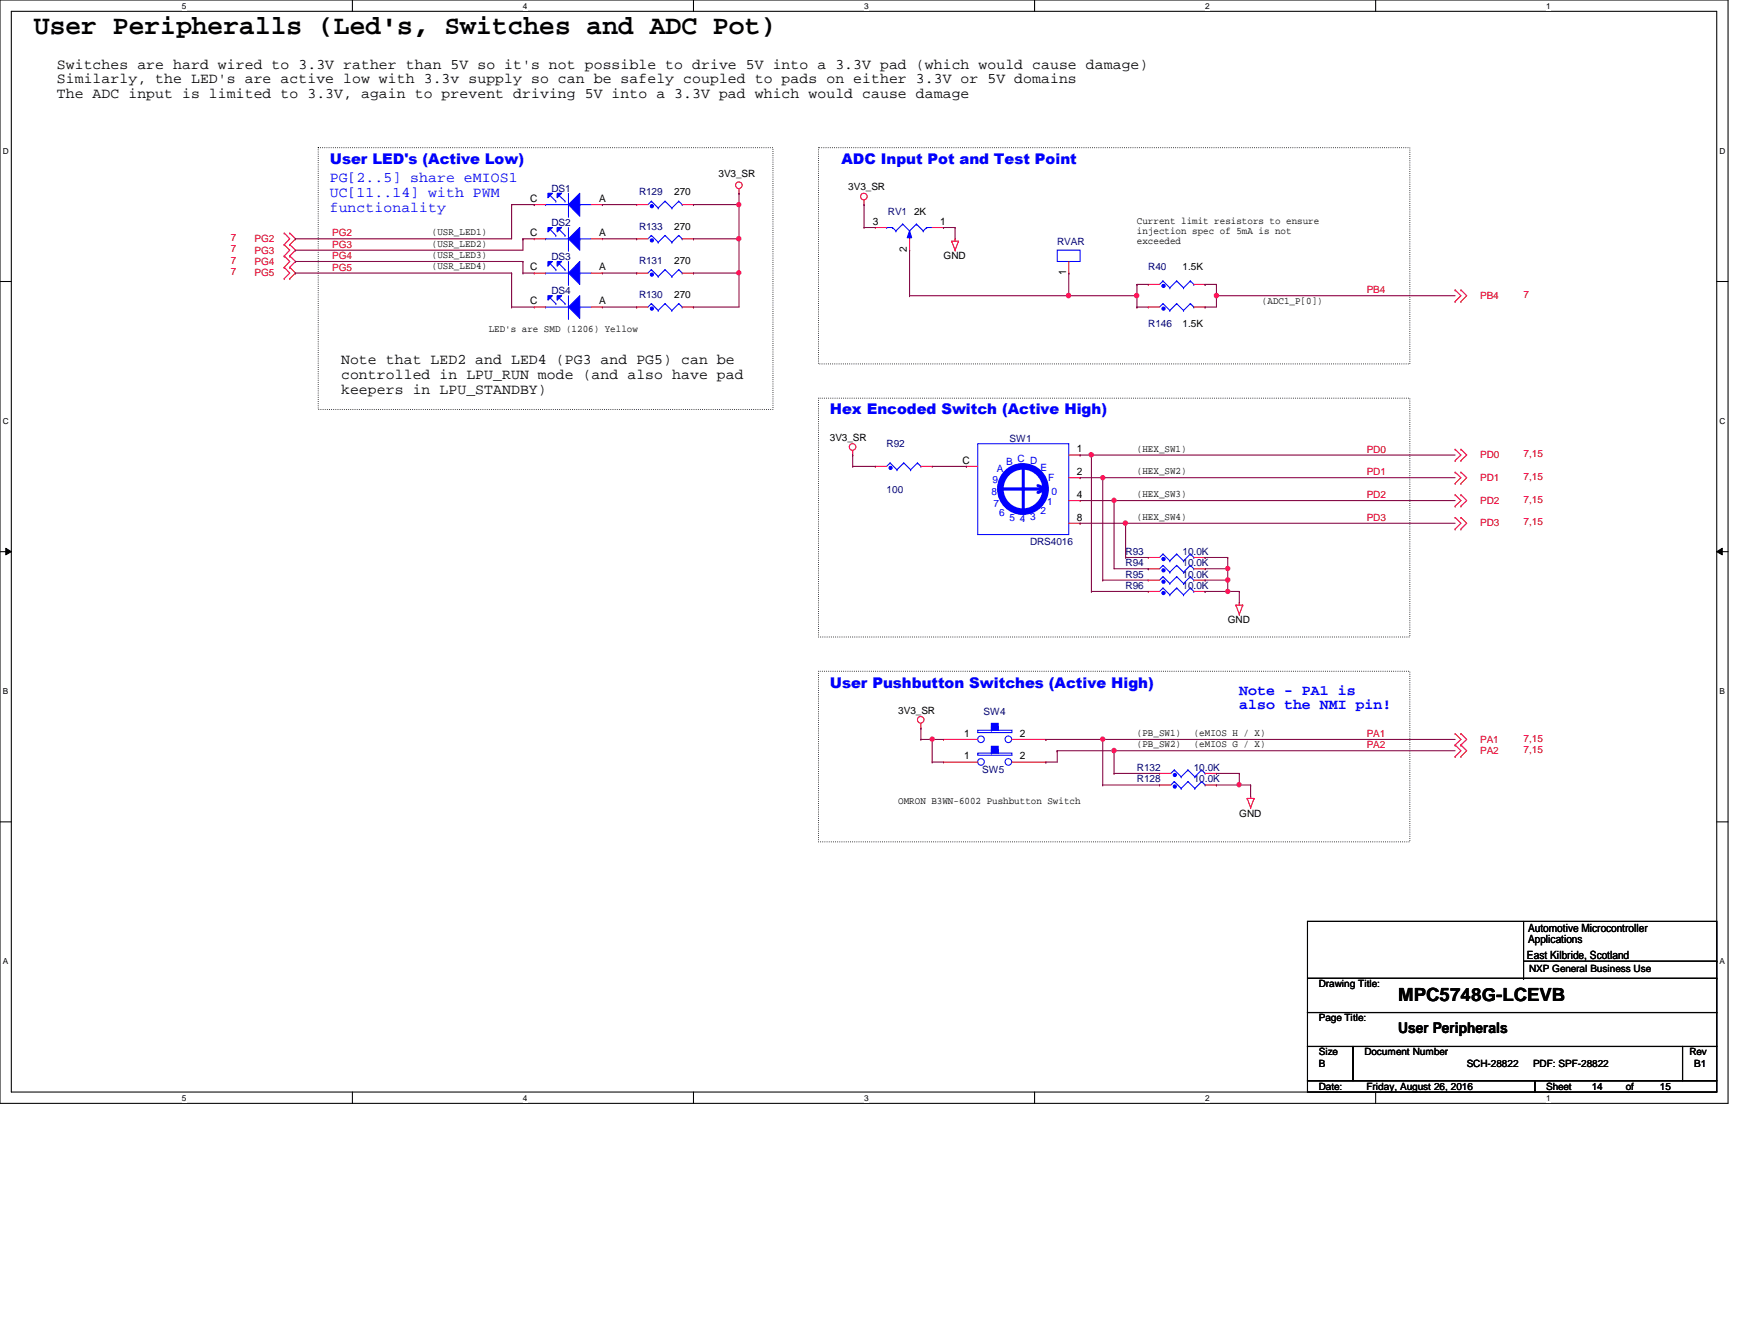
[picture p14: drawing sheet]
<svg xmlns="http://www.w3.org/2000/svg" width="279mm" height="216mm" viewBox="0 0 279 216" stroke-linecap="round" stroke-linejoin="round" font-family="sans-serif">
<defs><g id="words">
<text font-size="4.4" x="5.5" y="5.5">User Peripheralls (Led's, Switches and ADC Pot)</text>
<text font-size="2.9" x="224.9" y="160.9">MPC5748G-LCEVB</text>
<g font-size="2.4">
<text x="9.1" y="11">Switches are hard wired to 3.3V rather than 5V so it's not possible to drive 5V into a 3.3V pad (which would cause damage)</text>
<text x="9.1" y="13.4">Similarly, the LED's are active low with 3.3v supply so can be safely coupled to pads on either 3.3V or 5V domains</text>
<text x="9.1" y="15.8">The ADC input is limited to 3.3V, again to prevent driving 5V into a 3.3V pad which would cause damage</text>
<text x="54.9" y="58.6">Note that LED2 and LED4 (PG3 and PG5) can be</text>
<text x="54.9" y="61">controlled in LPU_RUN mode (and also have pad</text>
<text x="54.9" y="63.3">keepers in LPU_STANDBY)</text>
<text x="224.9" y="166.1">User Peripherals</text>
</g>
<g font-size="2.4" fill="#00f">
<text x="53" y="29.3">PG[2..5] share eMIOS1</text>
<text x="53" y="26.4">User LED's (Active Low)</text>
<text x="135.3" y="26.4">ADC Input Pot and Test Point</text>
<text x="53" y="31.7">UC[11..14] with PWM</text>
<text x="53" y="34.1">functionality</text>
<text x="133.5" y="66.6">Hex Encoded Switch (Active High)</text>
<text x="133.5" y="110.5">User Pushbutton Switches (Active High)</text>
<text x="199.3" y="111.7">Note - PA1 is</text>
<text x="199.3" y="114">also the NMI pin!</text>
</g>
<g font-size="1.8">
<text x="245.8" y="149.8">Automotive Microcontroller</text>
<text x="245.6" y="154.2">East Kilbride, Scotland</text>
<text x="245.8" y="151.6">Applications</text>
</g>
<g font-size="1.7">
<text x="85.3" y="32.5">C</text>
<text x="96.4" y="32.5">A</text>
<text x="85.3" y="38">C</text>
<text x="96.4" y="38">A</text>
<text x="140.4" y="36.2">3</text>
<text x="145.9" y="40.6" transform="rotate(-90 145.9 40.6)">2</text>
<text x="151.2" y="36.2">1</text>
<text x="85.3" y="43.5">C</text>
<text x="96.4" y="43.5">A</text>
<text x="171.5" y="44.2" transform="rotate(-90 171.5 44.2)">1</text>
<text x="85.3" y="48.9">C</text>
<text x="96.4" y="48.9">A</text>
<text x="154.8" y="74.5">C</text>
<text x="173.2" y="72.7">1</text>
<text x="173.2" y="76.4">2</text>
<text x="173.2" y="83.7">8</text>
<text x="173.2" y="80.1">4</text>
<text x="155.1" y="118.4">1</text>
<text x="164" y="118.4">2</text>
<text x="155.1" y="122.1">1</text>
<text x="164" y="122.1">2</text>
</g>
<g font-size="1.6">
<text x="115.6" y="28.5">3V3_SR</text>
<text x="108.5" y="31.4">270</text>
<text x="136.4" y="30.5">3V3_SR</text>
<text x="147" y="34.5">2K</text>
<text x="69.5" y="37.8">(USR_LED1)</text>
<text x="69.5" y="39.7">(USR_LED2)</text>
<text x="69.5" y="41.5">(USR_LED3)</text>
<text x="108.5" y="36.9">270</text>
<text x="151.8" y="41.7">GND</text>
<text x="182.9" y="36">Current limit resistors to ensure</text>
<text x="182.9" y="37.6">injection spec of 5mA is not</text>
<text x="182.9" y="39.2">exceeded</text>
<text x="69.5" y="43.3">(USR_LED4)</text>
<text x="108.5" y="42.4">270</text>
<text x="108.5" y="47.9">270</text>
<text x="190.2" y="43.5">1.5K</text>
<text x="78.6" y="53.4">LED's are SMD (1206) Yellow</text>
<text x="190.2" y="52.6">1.5K</text>
<text x="203" y="48.8">(ADC1_P[0])</text>
<text x="133.5" y="70.9">3V3_SR</text>
<text x="182.9" y="72.6">(HEX_SW1)</text>
<text x="182.9" y="76.2">(HEX_SW2)</text>
<text x="182.9" y="79.9">(HEX_SW3)</text>
<text x="182.9" y="83.6">(HEX_SW4)</text>
<text x="197.5" y="100.2">GND</text>
<text x="144.5" y="114.8">3V3_SR</text>
<text x="182.9" y="118.3">(PB_SW1)</text>
<text x="192" y="118.3">(eMIOS H / X)</text>
<text x="182.9" y="120.1">(PB_SW2)</text>
<text x="192" y="120.1">(eMIOS G / X)</text>
<text x="144.5" y="129.3">OMRON B3WN-6002 Pushbutton Switch</text>
<text x="199.3" y="131.3">GND</text>
<text x="212.1" y="158.7">Drawing Title:</text>
<text x="246" y="156.3">NXP General Business Use</text>
<text x="212.1" y="164.2">Page Title:</text>
<text x="212.1" y="169.7">Size</text>
<text x="212.1" y="171.5">B</text>
<text x="219.5" y="169.7">Document Number</text>
<text x="235.9" y="171.5">SCH-28822</text>
<text x="246.6" y="171.5">PDF: SPF-28822</text>
<text x="271.7" y="169.7">Rev</text>
<text x="272.5" y="171.5">B1</text>
<text x="212.1" y="175.2">Date:</text>
<text x="219.8" y="175.2">Friday, August 26, 2016</text>
<text x="248.7" y="175.2">Sheet</text>
<text x="256" y="175.2">14</text>
<text x="261.5" y="175.2">of</text>
<text x="267" y="175.2">15</text>
</g>
<g font-size="1.6" fill="#000080">
<text x="88.7" y="30.9">DS1</text>
<text x="102.8" y="31.4">R129</text>
<text x="142.8" y="34.5">RV1</text>
<text x="88.7" y="41.9">DS3</text>
<text x="88.7" y="36.4">DS2</text>
<text x="102.8" y="36.9">R133</text>
<text x="170.1" y="39.5">RVAR</text>
<text x="88.7" y="47.3">DS4</text>
<text x="102.8" y="42.4">R131</text>
<text x="102.8" y="47.9">R130</text>
<text x="184.7" y="43.5">R40</text>
<text x="184.7" y="52.6">R146</text>
<text x="142.6" y="71.8">R92</text>
<text x="162.4" y="71.1">SW1</text>
<text x="142.6" y="79.3">100</text>
<text x="165.7" y="87.6">DRS4016</text>
<text x="181.1" y="89.2">R93</text>
<text x="190.2" y="89.2">10.0K</text>
<text x="181.1" y="94.7">R96</text>
<text x="181.1" y="91.1">R94</text>
<text x="181.1" y="92.9">R95</text>
<text x="190.2" y="94.7">10.0K</text>
<text x="190.2" y="91.1">10.0K</text>
<text x="190.2" y="92.9">10.0K</text>
<text x="158.2" y="115">SW4</text>
<text x="158" y="124.3">SW5</text>
<text x="182.9" y="125.8">R128</text>
<text x="182.9" y="124">R132</text>
<text x="192" y="125.8">10.0K</text>
<text x="192" y="124">10.0K</text>
</g>
<g font-size="1.6" fill="#f00">
<text x="37.1" y="38.7">7</text>
<text x="37.1" y="40.6">7</text>
<text x="40.9" y="38.9">PG2</text>
<text x="40.9" y="40.8">PG3</text>
<text x="53.4" y="38">PG2</text>
<text x="53.4" y="39.8">PG3</text>
<text x="53.4" y="41.7">PG4</text>
<text x="37.1" y="42.4">7</text>
<text x="37.1" y="44.2">7</text>
<text x="40.9" y="42.6">PG4</text>
<text x="40.9" y="44.4">PG5</text>
<text x="53.4" y="43.5">PG5</text>
<text x="219.8" y="47.2">PB4</text>
<text x="245.1" y="47.9">7</text>
<text x="238.1" y="48">PB4</text>
<text x="219.8" y="76.4">PD1</text>
<text x="219.8" y="72.8">PD0</text>
<text x="238.1" y="77.3">PD1</text>
<text x="238.1" y="73.7">PD0</text>
<text x="245.1" y="77.1">7,15</text>
<text x="245.1" y="73.5">7,15</text>
<text x="219.8" y="80.1">PD2</text>
<text x="219.8" y="83.7">PD3</text>
<text x="238.1" y="81">PD2</text>
<text x="245.1" y="80.8">7,15</text>
<text x="238.1" y="84.6">PD3</text>
<text x="245.1" y="84.5">7,15</text>
<text x="219.8" y="118.5">PA1</text>
<text x="238.1" y="119.4">PA1</text>
<text x="245.1" y="119.2">7,15</text>
<text x="219.8" y="120.3">PA2</text>
<text x="238.1" y="121.2">PA2</text>
<text x="245.1" y="121">7,15</text>
</g>
<g font-size="1.6" fill="#00f">
<text x="159.6" y="77.7">9</text>
<text x="160.4" y="75.9">A</text>
<text x="161.8" y="74.8">B</text>
<text x="163.7" y="74.2">C D</text>
<text x="167.3" y="75.7">E</text>
<text x="168.6" y="77.3">F</text>
<text x="159.5" y="79.5">8</text>
<text x="159.8" y="81.5">7</text>
<text x="160.7" y="83">6</text>
<text x="162.4" y="83.7">5</text>
<text x="164" y="83.9">4</text>
<text x="165.7" y="83.5">3</text>
<text x="167.3" y="82.6">2</text>
<text x="168.4" y="81.2">1</text>
<text x="170.1" y="78.5" transform="rotate(180 170.1 78.5)">0</text>
</g>
<g font-size="1.3">
<text x="29.3" y="1.4">5</text>
<text x="84.1" y="1.4">4</text>
<text x="139" y="1.4">3</text>
<text x="193.8" y="1.4">2</text>
<text x="248.7" y="1.4">1</text>
<text x=".5" y="24.7">D</text>
<text x="276.6" y="24.7">D</text>
<text x=".5" y="68.2">C</text>
<text x="276.6" y="68.2">C</text>
<text x=".5" y="111.6">B</text>
<text x="276.6" y="111.6">B</text>
<text x=".5" y="155">A</text>
<text x="276.6" y="155">A</text>
<text x="29.3" y="177">5</text>
<text x="84.1" y="177">4</text>
<text x="139" y="177">3</text>
<text x="193.8" y="177">2</text>
<text x="248.7" y="177">1</text>
</g>
</g></defs>
<path d="M0 0h278v177.4h-278zM1.8 1.8h274.3v173.8h-274.3z" fill="none" stroke="#000" stroke-width=".17"/>
<g fill="#fff">
<path d="M29.3 .2h.7v1.5h-.7z"/>
<path d="M29.3 175.8h.7v1.4h-.7z"/>
</g>
<path d="M56.7 0v1.8M56.7 175.6v1.8" fill="none" stroke="#000" stroke-width=".17"/>
<g fill="#fff">
<path d="M84.1 .2h.7v1.5h-.7z"/>
<path d="M84.1 175.8h.7v1.4h-.7z"/>
</g>
<path d="M111.5 0v1.8M111.5 175.6v1.8" fill="none" stroke="#000" stroke-width=".17"/>
<g fill="#fff">
<path d="M139 .2h.7v1.5h-.7z"/>
<path d="M139 175.8h.7v1.4h-.7z"/>
</g>
<path d="M166.4 0v1.8M166.4 175.6v1.8" fill="none" stroke="#000" stroke-width=".17"/>
<g fill="#fff">
<path d="M193.8 .2h.8v1.5h-.8z"/>
<path d="M193.8 175.8h.8v1.4h-.8z"/>
</g>
<path d="M221.3 0v1.8M221.3 175.6v1.8" fill="none" stroke="#000" stroke-width=".17"/>
<g fill="#fff">
<path d="M248.7 .2h.7v1.5h-.7z"/>
<path d="M248.7 175.8h.7v1.4h-.7z"/>
<path d="M.5 23.5h.9v1.5h-.9z"/>
<path d="M276.6 23.5h.9v1.5h-.9z"/>
<path d="M.5 67h.9v1.5h-.9z"/>
<path d="M276.6 67h.9v1.5h-.9z"/>
</g>
<path d="M0 45.3h1.8M276.1 45.3h1.9" fill="none" stroke="#000" stroke-width=".17"/>
<g fill="#fff">
<path d="M.5 110.4h.8v1.5h-.8z"/>
<path d="M276.6 110.4h.9v1.5h-.9z"/>
</g>
<path d="M0 88.7h1.8M276.1 88.7h1.9" fill="none" stroke="#000" stroke-width=".17"/>
<path d="M.9 88.1l.9 .6-.9 .5zM276.1 88.7l.9-.6v1.1z" fill="#000"/>
<path d="M.9 88.1l.9 .6-.9 .5zM276.1 88.7l.9-.6v1.1z" fill="none" stroke="#000" stroke-width=".16"/>
<g fill="#fff">
<path d="M.5 153.8h.8v1.5h-.8z"/>
<path d="M276.6 153.8h.9v1.5h-.9z"/>
</g>
<g fill="none" stroke="#000" stroke-width=".17">
<path d="M0 132.1h1.8M276.1 132.1h1.9M210.3 148.1h65.8v14.7h-65.8zM210.3 157.3h65.8M245.1 157.3h.1M245.1 148.1v9.2M245.1 154.5h31M276.1 157.3h.1M276.1 154.5h.1M210.3 162.8h65.8v5.4h-65.8zM210.3 168.2h7.3v5.5h-7.3zM210.3 173.7h36.6v1.9h-36.6z"/>
<path d="M217.6 168.2h53v5.5h-53zM246.9 173.7h29.2v1.9h-29.2zM270.6 168.2h5.5v5.5h-5.5z"/>
</g>
<path d="M51.2 23.7h73.1v42.1h-73.1zM131.7 23.7h95.1v34.8h-95.1zM131.7 64h95.1v38.4h-95.1zM131.7 107.9h95.1v27.4h-95.1z" fill="none" stroke="#000" stroke-width=".17" stroke-dasharray="0 .3"/>
<g fill="none" stroke="#f00" stroke-width=".17">
<path d="M45.7 37.5h.1M45.7 39.3h.1M45.7 37.5l.9 .9-.9 .9M45.7 39.3l.9 .9-.9 .9M46.6 39.3h.1M46.6 37.5h.1M46.6 37.5l.9 .9-.9 .9M46.6 39.3l.9 .9-.9 .9M118.9 31.1h.1M118.9 30.4v.7M139 32.9h.1M139 32.2v.7"/>
<path d="M153.1 38.8h.1M153.1 38.8h1.1M153.1 38.8l.5 1.4M153.6 38.4h.1M153.6 38.4v.4M154.2 38.8h.1M154.2 38.8l-.6 1.4M45.7 41.1h.1M45.7 43h.1M45.7 44.8h.1M45.7 41.1l.9 .9-.9 1M45.7 43l.9 .9-.9 .9"/>
<path d="M46.6 41.1h.1M46.6 43h.1M46.6 44.8h.1M46.6 41.1l.9 .9-.9 1M46.6 43l.9 .9-.9 .9M153.6 40.2h.1M234.1 48.5h.1M234.1 46.6h.1M234.1 46.6l.9 .9-.9 1M235 46.6h.1M235 48.5h.1M235 46.6l.9 .9-.9 1"/>
<path d="M137.2 73.2h.1M137.2 72.4v.8M234.1 77.7h.1M234.1 75.9h.1M234.1 79.5h.1M234.1 74h.1M234.1 72.2h.1M234.1 75.9l.9 .9-.9 .9M234.1 79.5l.9 1-.9 .9M234.1 72.2l.9 1-.9 .8M235 75.9h.1M235 77.7h.1"/>
<path d="M235 79.5h.1M235 72.2h.1M235 74h.1M235 75.9l.9 .9-.9 .9M235 79.5l.9 1-.9 .9M235 72.2l.9 1-.9 .8M198.8 97.3h.1M198.8 97.3h1.1M198.8 97.3l.5 1.5M199.3 96.9h.1M199.3 98.8h.1M199.3 96.9v.4"/>
<path d="M199.9 97.3h.1M199.9 97.3l-.6 1.5M234.1 81.4h.1M234.1 85h.1M234.1 83.2h.1M234.1 83.2l.9 .9-.9 .9M235 81.4h.1M235 83.2h.1M235 85h.1M235 83.2l.9 .9-.9 .9M148.1 117.1h.1M148.1 116.3v.8"/>
<path d="M234.1 119.8h.1M234.1 117.9h.1M234.1 119.8l.9 .9-.9 .9M234.1 117.9l.9 1-.9 .9M235 119.8h.1M235 117.9h.1M235 119.8l.9 .9-.9 .9M235 117.9l.9 1-.9 .9M200.6 128.4h.1M200.6 128.4h1.1M200.6 128.4l.6 1.4M201.2 128h.1"/>
<path d="M201.2 129.8h.1M201.2 128v.4M201.7 128.4h.1M201.7 128.4l-.5 1.4M234.1 121.6h.1M235 121.6h.1"/>
<circle cx="118.8" cy="29.8" r=".54"/>
<circle cx="139" cy="31.6" r=".54"/>
<circle cx="137.1" cy="71.9" r=".54"/>
<circle cx="148.1" cy="115.7" r=".54"/>
</g>
<path d="M146.3 37.1l.3 1.1h-.7z" fill="#00f"/>
<g fill="none" stroke="#00f" stroke-width=".17">
<path d="M104.8 37.8h.1M104.8 37.8l-.6 .6M104.8 37.8l1.1 1.1M105.9 38.9h.1M107 37.8h.1M107 37.8l-1.1 1.1M107 37.8l1.1 1.1M108.1 38.9h.1M109.2 37.8h.1M109.2 37.8l-1.1 1.1M109.2 37.8l.5 .6M109.7 38.4h.1"/>
<path d="M142.6 36.6h.1M142.6 36.6h1M143.6 36.6h.1M143.6 36.6l.5 .5M144.1 37.1h.1M145.2 36h.1M145.2 36l1.1 1.1M145.2 36l-1.1 1.1M146.3 37.1l.3 1.1h-.7zM146.3 37.1h.1M146.3 38.4h.1M146.3 38v.4"/>
<path d="M147.4 36h.1M147.4 36l1.1 1.1M147.4 36l-1.1 1.1M148.5 37.1h.1M149.1 36.6h.1M149.1 36.6h.8M149.1 36.6l-.6 .5"/>
</g>
<path d="M140.8 36.6h.1M140.8 36.6h1.8M146.3 38.4v1.8M149.9 36.6h1.9M151.8 36.6h.1M146.3 40.2h.1" fill="none" stroke="#f00" stroke-width=".17"/>
<circle cx="104.9" cy="38.7" r=".26" fill="#00f"/>
<g fill="none" stroke="#00f" stroke-width=".17">
<path d="M170.1 40.2h3.6v1.8h-3.6zM187.1 89.1h.1M187.1 89.1l-.6 .5M187.1 89.1l1.1 1.1M188.2 90.2h.1M189.3 89.1h.1M189.3 89.1l-1.1 1.1M189.3 89.1l1.1 1.1M190.4 90.2h.1M191.5 89.1h.1M191.5 89.1l-1.1 1.1M191.5 89.1l.5 .5"/>
<path d="M192 89.6h.1"/>
<circle cx="104.9" cy="38.7" r=".26"/>
</g>
<path d="M102.4 38.4h.1M102.4 38.4h1.8M109.7 38.4h1.8M111.5 38.4h.1M171.9 43.9h.1M171.9 42v1.9" fill="none" stroke="#f00" stroke-width=".17"/>
<circle cx="187.2" cy="89.9" r=".26" fill="#00f"/>
<g fill="none" stroke="#00f" stroke-width=".17">
<path d="M159.5 116.8h.1M159.5 117.4h.1M159.5 116.8h1.1M159.5 116.8v.6M160.6 116.8h.1M160.6 116.8v.6"/>
<circle cx="187.2" cy="89.9" r=".26"/>
<circle cx="157.8" cy="118.8" r=".54"/>
<circle cx="162.2" cy="118.8" r=".54"/>
</g>
<path d="M184.7 89.6h.1M184.7 89.6h1.8M192 89.6h1.8M193.8 89.6h.1" fill="none" stroke="#f00" stroke-width=".17"/>
<path d="M159.5 116.3h1.1v1.1h-1.1z" fill-rule="evenodd" fill="#00f"/>
<g fill="none" stroke="#00f" stroke-width=".17">
<path d="M104.8 43.3h.1M104.8 43.3l-.6 .6M104.8 43.3l1.1 1.1M105.9 44.4h.1M107 43.3h.1M107 43.3l-1.1 1.1M107 43.3l1.1 1.1M108.1 44.4h.1M109.2 43.3h.1M109.2 43.3l-1.1 1.1M109.2 43.3l.5 .6M109.7 43.9h.1"/>
<path d="M157.3 117.4h5.5v.4h-5.5zM159.5 116.3h1.1v1.1h-1.1z"/>
</g>
<path d="M151.8 118.9h.1M151.8 118.9h5.5M162.8 118.9h5.4M168.2 118.9h.1" fill="none" stroke="#f00" stroke-width=".17"/>
<circle cx="104.9" cy="44.2" r=".26" fill="#00f"/>
<g fill="none" stroke="#00f" stroke-width=".17">
<path d="M188.9 125.6h.1M188.9 125.6l-.6 .6M188.9 125.6l1.1 1.1M190 126.7h.1M191.1 125.6h.1M191.1 125.6l-1.1 1.1M191.1 125.6l1.1 1.1M192.2 126.7h.1M193.3 125.6h.1M193.3 125.6l-1.1 1.1M193.3 125.6l.5 .6M193.8 126.2h.1"/>
<circle cx="104.9" cy="44.2" r=".26"/>
</g>
<path d="M102.4 43.9h.1M102.4 43.9h1.8M109.7 43.9h1.8M111.5 43.9h.1" fill="none" stroke="#f00" stroke-width=".17"/>
<circle cx="189" cy="126.5" r=".26" fill="#00f"/>
<g fill="none" stroke="#00f" stroke-width=".17">
<path d="M143.2 74.4h.1M143.2 74.4l-.6 .6M143.2 74.4l1.1 1.1M144.3 75.5h.1M145.4 74.4h.1M145.4 74.4l-1.1 1.1M145.4 74.4l1.1 1.1M146.5 75.5h.1M147.6 74.4h.1M147.6 74.4l-1.1 1.1M147.6 74.4l.5 .6M148.1 75h.1"/>
<circle cx="189" cy="126.5" r=".26"/>
</g>
<path d="M186.5 126.2h.1M186.5 126.2h1.8M193.8 126.2h1.9M195.7 126.2h.1" fill="none" stroke="#f00" stroke-width=".17"/>
<circle cx="143.3" cy="75.2" r=".26" fill="#00f"/>
<g fill="none" stroke="#00f" stroke-width=".17">
<path d="M187.1 94.5h.1M187.1 94.5l-.6 .6M187.1 94.5l1.1 1.1M188.2 95.6h.1M189.3 94.5h.1M189.3 94.5l-1.1 1.1M189.3 94.5l1.1 1.1M190.4 95.6h.1M191.5 94.5h.1M191.5 94.5l-1.1 1.1M191.5 94.5l.5 .6M192 95.1h.1"/>
<circle cx="143.3" cy="75.2" r=".26"/>
</g>
<path d="M140.8 75h.1M140.8 75h1.8M148.1 75h1.8M149.9 75h.1" fill="none" stroke="#f00" stroke-width=".17"/>
<circle cx="187.2" cy="95.3" r=".26" fill="#00f"/>
<g fill="none" stroke="#00f" stroke-width=".17">
<path d="M104.8 48.8h.1M104.8 48.8l-.6 .6M104.8 48.8l1.1 1.1M105.9 49.9h.1M107 48.8h.1M107 48.8l-1.1 1.1M107 48.8l1.1 1.1M108.1 49.9h.1M109.2 48.8h.1M109.2 48.8l-1.1 1.1M109.2 48.8l.5 .6M109.7 49.4h.1"/>
<circle cx="187.2" cy="95.3" r=".26"/>
</g>
<path d="M184.7 95.1h.1M184.7 95.1h1.8M192 95.1h1.8M193.8 95.1h.1" fill="none" stroke="#f00" stroke-width=".17"/>
<circle cx="104.9" cy="49.6" r=".26" fill="#00f"/>
<g fill="none" stroke="#00f" stroke-width=".17">
<path d="M159.5 120.5h.1M159.5 121.1h.1M159.5 120.5h1.1M159.5 120.5v.6M160.6 120.5h.1M160.6 120.5v.6"/>
<circle cx="104.9" cy="49.6" r=".26"/>
<circle cx="157.8" cy="122.5" r=".54"/>
<circle cx="162.2" cy="122.5" r=".54"/>
</g>
<path d="M102.4 49.4h.1M102.4 49.4h1.8M109.7 49.4h1.8M111.5 49.4h.1" fill="none" stroke="#f00" stroke-width=".17"/>
<path d="M159.5 120h1.1v1.1h-1.1z" fill-rule="evenodd" fill="#00f"/>
<g fill="none" stroke="#00f" stroke-width=".17">
<path d="M187.1 45.2h.1M187.1 45.2l-.6 .5M187.1 45.2l1.1 1.1M188.2 46.3h.1M189.3 45.2h.1M189.3 45.2l-1.1 1.1M189.3 45.2l1.1 1.1M190.4 46.3h.1M191.5 45.2h.1M191.5 45.2l-1.1 1.1M191.5 45.2l.5 .5M192 45.7h.1"/>
<path d="M159.5 120h1.1v1.1h-1.1zM157.3 121.1h5.5v.3h-5.5z"/>
</g>
<path d="M151.8 122.5h.1M151.8 122.5h5.5M162.8 122.5h5.4M168.2 122.5h.1" fill="none" stroke="#f00" stroke-width=".17"/>
<circle cx="187.2" cy="46" r=".26" fill="#00f"/>
<g fill="none" stroke="#00f" stroke-width=".17">
<path d="M187.1 90.9h.1M187.1 90.9l-.6 .5M187.1 90.9l1.1 1.1M188.2 92h.1M189.3 90.9h.1M189.3 90.9l-1.1 1.1M189.3 90.9l1.1 1.1M190.4 92h.1M191.5 90.9h.1M191.5 90.9l-1.1 1.1M191.5 90.9l.5 .5M192 91.4h.1"/>
<circle cx="187.2" cy="46" r=".26"/>
</g>
<path d="M184.7 45.7h.1M184.7 45.7h1.8M192 45.7h1.8M193.8 45.7h.1" fill="none" stroke="#f00" stroke-width=".17"/>
<circle cx="187.2" cy="91.7" r=".26" fill="#00f"/>
<g fill="none" stroke="#00f" stroke-width=".17">
<path d="M187.1 48.8h.1M187.1 48.8l-.6 .6M187.1 48.8l1.1 1.1M188.2 49.9h.1M189.3 48.8h.1M189.3 48.8l-1.1 1.1M189.3 48.8l1.1 1.1M190.4 49.9h.1M191.5 48.8h.1M191.5 48.8l-1.1 1.1M191.5 48.8l.5 .6M192 49.4h.1"/>
<circle cx="187.2" cy="91.7" r=".26"/>
</g>
<path d="M184.7 91.4h.1M184.7 91.4h1.8M192 91.4h1.8M193.8 91.4h.1" fill="none" stroke="#f00" stroke-width=".17"/>
<circle cx="187.2" cy="49.6" r=".26" fill="#00f"/>
<g fill="none" stroke="#00f" stroke-width=".17">
<path d="M104.8 32.3h.1M104.8 32.3l-.6 .6M104.8 32.3l1.1 1.1M105.9 33.4h.1M107 32.3h.1M107 32.3l-1.1 1.1M107 32.3l1.1 1.1M108.1 33.4h.1M109.2 32.3h.1M109.2 32.3l-1.1 1.1M109.2 32.3l.5 .6M109.7 32.9h.1"/>
<circle cx="187.2" cy="49.6" r=".26"/>
</g>
<path d="M184.7 49.4h.1M184.7 49.4h1.8M192 49.4h1.8M193.8 49.4h.1" fill="none" stroke="#f00" stroke-width=".17"/>
<circle cx="104.9" cy="33.1" r=".26" fill="#00f"/>
<g fill="none" stroke="#00f" stroke-width=".17">
<path d="M157.3 71.3h14.6v14.6h-14.6z"/>
<circle cx="104.9" cy="33.1" r=".26"/>
</g>
<path d="M102.4 32.9h.1M102.4 32.9h1.8M109.7 32.9h1.8M111.5 32.9h.1" fill="none" stroke="#f00" stroke-width=".17"/>
<circle cx="164.5" cy="78.6" r="3.6" fill="none" stroke="#00f" stroke-width="1.1"/>
<path d="M164.6 75v7.3" fill="none" stroke="#00f" stroke-width=".51"/>
<circle cx="164.6" cy="82.3" r=".25" fill="#00f"/>
<path d="M160.9 78.6h7.3" fill="none" stroke="#00f" stroke-width=".51"/>
<circle cx="168.2" cy="78.6" r=".25" fill="#00f"/>
<path d="M167 78.1l1.2 .5" fill="none" stroke="#00f" stroke-width=".51"/>
<circle cx="168.2" cy="78.6" r=".25" fill="#00f"/>
<path d="M168.2 78.6l-1.2 .6" fill="none" stroke="#00f" stroke-width=".51"/>
<circle cx="168.2" cy="78.6" r=".25" fill="#00f"/>
<path d="M155.4 75h.1M155.4 75h1.9M171.9 73.2h1.8M171.9 76.8h1.8M173.7 73.2h.1M173.7 76.8h.1M171.9 84.1h1.8M171.9 80.5h1.8M173.7 84.1h.1M173.7 80.5h.1" fill="none" stroke="#f00" stroke-width=".17"/>
<path d="M93.3 42v3.7l-1.9-1.8z" fill="#00f"/>
<path d="M93.3 42v3.7l-1.9-1.8z" fill="none" stroke="#00f" stroke-width=".17"/>
<path d="M89.6 42h.7l-.7 .8z" fill="#00f"/>
<path d="M89.6 42h.7l-.7 .8z" fill="none" stroke="#00f" stroke-width=".17"/>
<path d="M88.1 42h.8l-.8 .8z" fill="#00f"/>
<path d="M87.8 43.9h.1M87.8 43.9h3.6M88.1 42h.8l-.8 .8zM88.5 42.4l.9 .9M89.4 43.3h.1M90 42.4l.9 .9M90.9 43.3h.1M91.4 45.7h.1M91.4 42v3.7M93.3 43.9h.1M93.3 43.9h1.8" fill="none" stroke="#00f" stroke-width=".17"/>
<path d="M85.9 43.9h.1M85.9 43.9h1.9M95.1 43.9h1.8M96.9 43.9h.1" fill="none" stroke="#f00" stroke-width=".17"/>
<path d="M93.3 47.5v3.7l-1.9-1.8z" fill="#00f"/>
<path d="M93.3 47.5v3.7l-1.9-1.8z" fill="none" stroke="#00f" stroke-width=".17"/>
<path d="M89.6 47.5h.7l-.7 .8z" fill="#00f"/>
<path d="M89.6 47.5h.7l-.7 .8z" fill="none" stroke="#00f" stroke-width=".17"/>
<path d="M88.1 47.5h.8l-.8 .8z" fill="#00f"/>
<g fill="none" stroke="#00f" stroke-width=".17">
<path d="M87.8 49.4h.1M87.8 49.4h3.6M88.1 47.5h.8l-.8 .8zM88.5 47.9l.9 .9M89.4 48.8h.1M90 47.9l.9 .9M90.9 48.8h.1M91.4 51.2h.1M91.4 47.5v3.7M93.3 49.4h.1M93.3 49.4h1.8M188.9 123.8h.1"/>
<path d="M188.9 123.8l-.6 .5M188.9 123.8l1.1 1.1M190 124.9h.1M191.1 123.8h.1M191.1 123.8l-1.1 1.1M191.1 123.8l1.1 1.1M192.2 124.9h.1M193.3 123.8h.1M193.3 123.8l-1.1 1.1M193.3 123.8l.5 .5M193.8 124.3h.1"/>
</g>
<path d="M85.9 49.4h.1M85.9 49.4h1.9M95.1 49.4h1.8M96.9 49.4h.1" fill="none" stroke="#f00" stroke-width=".17"/>
<circle cx="189" cy="124.6" r=".26" fill="#00f"/>
<circle cx="189" cy="124.6" r=".26" fill="none" stroke="#00f" stroke-width=".17"/>
<path d="M186.5 124.3h.1M186.5 124.3h1.8M193.8 124.3h1.9M195.7 124.3h.1" fill="none" stroke="#f00" stroke-width=".17"/>
<path d="M93.3 31.1v3.7l-1.9-1.9z" fill="#00f"/>
<path d="M93.3 31.1v3.7l-1.9-1.9z" fill="none" stroke="#00f" stroke-width=".17"/>
<path d="M89.6 31.1h.7l-.7 .7z" fill="#00f"/>
<path d="M89.6 31.1h.7l-.7 .7z" fill="none" stroke="#00f" stroke-width=".17"/>
<path d="M88.1 31.1h.8l-.8 .7z" fill="#00f"/>
<g fill="none" stroke="#00f" stroke-width=".17">
<path d="M87.8 32.9h.1M87.8 32.9h3.6M88.1 31.1h.8l-.8 .7zM88.5 31.5l.9 .8M89.4 32.3h.1M90 31.5l.9 .8M90.9 32.3h.1M91.4 34.8h.1M91.4 31.1v3.7M93.3 32.9h.1M93.3 32.9h1.8M187.1 92.7h.1"/>
<path d="M187.1 92.7l-.6 .6M187.1 92.7l1.1 1.1M188.2 93.8h.1M189.3 92.7h.1M189.3 92.7l-1.1 1.1M189.3 92.7l1.1 1.1M190.4 93.8h.1M191.5 92.7h.1M191.5 92.7l-1.1 1.1M191.5 92.7l.5 .6M192 93.3h.1"/>
</g>
<path d="M85.9 32.9h.1M85.9 32.9h1.9M95.1 32.9h1.8M96.9 32.9h.1" fill="none" stroke="#f00" stroke-width=".17"/>
<circle cx="187.2" cy="93.5" r=".26" fill="#00f"/>
<circle cx="187.2" cy="93.5" r=".26" fill="none" stroke="#00f" stroke-width=".17"/>
<path d="M184.7 93.3h.1M184.7 93.3h1.8M192 93.3h1.8M193.8 93.3h.1" fill="none" stroke="#f00" stroke-width=".17"/>
<path d="M93.3 36.6v3.6l-1.9-1.8z" fill="#00f"/>
<path d="M93.3 36.6v3.6l-1.9-1.8z" fill="none" stroke="#00f" stroke-width=".17"/>
<path d="M89.6 36.6h.7l-.7 .7z" fill="#00f"/>
<path d="M89.6 36.6h.7l-.7 .7z" fill="none" stroke="#00f" stroke-width=".17"/>
<path d="M88.1 36.6h.8l-.8 .7z" fill="#00f"/>
<path d="M87.8 38.4h.1M87.8 38.4h3.6M88.1 36.6h.8l-.8 .7zM88.5 36.9l.9 .9M89.4 37.8h.1M90 36.9l.9 .9M90.9 37.8h.1M91.4 36.6v3.6M93.3 38.4h.1M93.3 38.4h1.8M91.4 40.2h.1" fill="none" stroke="#00f" stroke-width=".17"/>
<path d="M85.9 38.4h.1M85.9 38.4h1.9M95.1 38.4h1.8M96.9 38.4h.1" fill="none" stroke="#f00" stroke-width=".17"/>
<path d="M47.5 38.4h.1M47.5 38.4h34.8M111.5 38.4h.1M118.9 32.9h.1M118.9 32.9v5.5h-7.4M146.3 47.5h.1M146.3 47.5h25.6" fill="none" stroke="#800040" stroke-width=".17"/>
<circle cx="118.8" cy="38.4" r=".35" fill="#f0f"/>
<circle cx="118.8" cy="38.4" r=".35" fill="none" stroke="#f0f" stroke-width=".17"/>
<g fill="none" stroke="#800040" stroke-width=".17">
<path d="M137.2 75h.1M137.2 75h3.6M149.9 75h5.5M155.4 75h.1M173.7 73.2h.1M173.7 76.8h.1M173.7 73.2h1.9M173.7 76.8h3.7M179.2 80.5h.1M179.2 80.5h54.9M181.1 84.1h.1M181.1 84.1h53"/>
<path d="M148.1 118.9h.1M148.1 118.9h1.8M149.9 118.9h.1M149.9 118.9v3.6M149.9 122.5h.1M149.9 122.5h1.9M168.2 122.5h.1M168.2 122.5h1.9M201.2 126.2h.1M201.2 126.2v1.8"/>
</g>
<circle cx="181" cy="84.1" r=".35" fill="#f0f"/>
<circle cx="181" cy="84.1" r=".35" fill="none" stroke="#f0f" stroke-width=".17"/>
<path d="M197.5 95.1h.1M197.5 95.1h1.8" fill="none" stroke="#800040" stroke-width=".17"/>
<circle cx="197.5" cy="95.1" r=".34" fill="#f0f"/>
<circle cx="197.5" cy="95.1" r=".34" fill="none" stroke="#f0f" stroke-width=".17"/>
<path d="M193.8 93.3h.1M193.8 93.3h3.7M199.3 95.1h.1M199.3 95.1v1.8" fill="none" stroke="#800040" stroke-width=".17"/>
<circle cx="197.5" cy="93.2" r=".35" fill="#f0f"/>
<circle cx="197.5" cy="93.2" r=".35" fill="none" stroke="#f0f" stroke-width=".17"/>
<path d="M193.8 91.4h.1M193.8 89.6h.1M193.8 91.4h3.7M193.8 89.6h3.7M197.5 93.3h.1M197.5 91.4h.1M197.5 89.6h.1M197.5 89.6v5.5" fill="none" stroke="#800040" stroke-width=".17"/>
<circle cx="197.5" cy="91.4" r=".34" fill="#f0f"/>
<circle cx="197.5" cy="91.4" r=".34" fill="none" stroke="#f0f" stroke-width=".17"/>
<path d="M179.2 80.5h.1M179.2 80.5v10.9h5.5M181.1 89.6h.1M181.1 84.1h.1M181.1 89.6h3.6M181.1 84.1v5.5M184.7 91.4h.1" fill="none" stroke="#800040" stroke-width=".17"/>
<circle cx="179.2" cy="80.4" r=".34" fill="#f0f"/>
<circle cx="179.2" cy="80.4" r=".34" fill="none" stroke="#f0f" stroke-width=".17"/>
<path d="M175.6 73.2h.1M175.6 73.2v21.9M175.6 95.1h.1M175.6 95.1h9.1" fill="none" stroke="#800040" stroke-width=".17"/>
<circle cx="175.5" cy="73.1" r=".36" fill="#f0f"/>
<circle cx="175.5" cy="73.1" r=".36" fill="none" stroke="#f0f" stroke-width=".17"/>
<path d="M177.4 76.8h.1M177.4 76.8v16.5" fill="none" stroke="#800040" stroke-width=".17"/>
<circle cx="177.4" cy="76.8" r=".34" fill="#f0f"/>
<circle cx="177.4" cy="76.8" r=".34" fill="none" stroke="#f0f" stroke-width=".17"/>
<path d="M111.5 32.9h.1M111.5 32.9h7.4M137.2 73.2h.1M137.2 73.2v1.8M175.6 73.2h.1M175.6 73.2h58.5M177.4 76.8h.1M177.4 76.8h56.7M177.4 93.3h.1M177.4 93.3h7.3" fill="none" stroke="#800040" stroke-width=".17"/>
<circle cx="118.8" cy="32.9" r=".34" fill="#f0f"/>
<circle cx="118.8" cy="32.9" r=".34" fill="none" stroke="#f0f" stroke-width=".17"/>
<path d="M173.7 84.1h.1M173.7 84.1h7.4M173.7 80.5h5.5M179.2 80.5h.1M195.7 124.3h.1M195.7 124.3h3.6M199.3 124.3h.1M199.3 124.3v1.9" fill="none" stroke="#800040" stroke-width=".17"/>
<circle cx="199.3" cy="126.1" r=".34" fill="#f0f"/>
<circle cx="199.3" cy="126.1" r=".34" fill="none" stroke="#f0f" stroke-width=".17"/>
<path d="M118.9 31.1h.1M118.9 31.1v1.8M148.1 117.1h.1M148.1 117.1v1.8M149.9 118.9h.1M149.9 118.9h1.9M199.3 126.2h.1M199.3 126.2h1.9" fill="none" stroke="#800040" stroke-width=".17"/>
<circle cx="149.9" cy="118.8" r=".34" fill="#f0f"/>
<circle cx="149.9" cy="118.8" r=".34" fill="none" stroke="#f0f" stroke-width=".17"/>
<path d="M177.4 118.9h.1M177.4 118.9h56.7M195.7 126.2h.1M195.7 126.2h3.6" fill="none" stroke="#800040" stroke-width=".17"/>
<circle cx="177.4" cy="118.8" r=".34" fill="#f0f"/>
<circle cx="177.4" cy="118.8" r=".34" fill="none" stroke="#f0f" stroke-width=".17"/>
<path d="M179.2 120.7h.1M179.2 120.7h54.9" fill="none" stroke="#800040" stroke-width=".17"/>
<circle cx="179.2" cy="120.7" r=".35" fill="#f0f"/>
<circle cx="179.2" cy="120.7" r=".35" fill="none" stroke="#f0f" stroke-width=".17"/>
<g fill="none" stroke="#800040" stroke-width=".17">
<path d="M82.3 32.9h.1M82.3 32.9v5.5M82.3 32.9h3.6M84.1 38.4h.1M84.1 38.4v1.8h-36.6M84.1 38.4h1.8M85.9 32.9h.1M96.9 32.9h.1M96.9 38.4h5.5M96.9 32.9h5.5M102.4 38.4h.1M118.9 38.4h.1"/>
<path d="M118.9 38.4v11M47.5 43.9h.1M47.5 40.2h.1M47.5 42h.1M47.5 43.9h34.8M47.5 42h36.6M82.3 43.9h.1M82.3 49.4h.1M82.3 43.9v5.5M82.3 49.4h3.6M84.1 43.9h.1M84.1 42h.1"/>
<path d="M84.1 43.9h1.8M84.1 42v1.9M96.9 43.9h5.5M96.9 49.4h5.5M102.4 49.4h.1M102.4 43.9h.1M111.5 43.9h.1M111.5 43.9h7.4M118.9 43.9h.1M193.8 95.1h.1M193.8 95.1h3.7M168.2 118.9h.1"/>
<path d="M168.2 118.9h9.2M177.4 118.9h.1M177.4 118.9v7.3M170.1 120.7h.1M170.1 120.7v1.8M177.4 126.2h.1M177.4 126.2h9.1M179.2 120.7h.1M179.2 124.3h.1M179.2 120.7v3.6M179.2 124.3h7.3"/>
</g>
<circle cx="118.8" cy="43.9" r=".34" fill="#f0f"/>
<circle cx="118.8" cy="43.9" r=".34" fill="none" stroke="#f0f" stroke-width=".17"/>
<path d="M139 36.6h.1M139 32.9h.1M139 36.6h1.8M139 32.9v3.7M111.5 49.4h.1M111.5 49.4h7.4M146.3 40.2h.1M146.3 40.2v7.3M171.9 47.5h.1M171.9 43.9h.1M171.9 47.5h11M171.9 43.9v3.6" fill="none" stroke="#800040" stroke-width=".17"/>
<circle cx="171.9" cy="47.5" r=".35" fill="#f0f"/>
<circle cx="171.9" cy="47.5" r=".35" fill="none" stroke="#f0f" stroke-width=".17"/>
<path d="M195.7 47.5h.1M195.7 47.5h38.4M170.1 120.7h.1M170.1 120.7h9.1" fill="none" stroke="#800040" stroke-width=".17"/>
<circle cx="195.6" cy="47.5" r=".35" fill="#f0f"/>
<circle cx="195.6" cy="47.5" r=".35" fill="none" stroke="#f0f" stroke-width=".17"/>
<path d="M151.8 36.6h.1M151.8 36.6h1.8M153.6 36.6h.1M153.6 36.6v1.8M182.9 45.7h.1M182.9 45.7h1.8M182.9 45.7v1.8" fill="none" stroke="#800040" stroke-width=".17"/>
<circle cx="182.8" cy="47.5" r=".35" fill="#f0f"/>
<circle cx="182.8" cy="47.5" r=".35" fill="none" stroke="#f0f" stroke-width=".17"/>
<path d="M182.9 49.4h.1M182.9 47.5v1.9M182.9 49.4h1.8M193.8 49.4h.1M193.8 45.7h.1M193.8 45.7h1.9M195.7 47.5h.1M195.7 45.7h.1M195.7 45.7v3.7h-1.9" fill="none" stroke="#800040" stroke-width=".17"/>
<circle cx="118.8" cy="38.4" r=".35" fill="#f0f"/>
<circle cx="118.8" cy="38.4" r=".35" fill="none" stroke="#f0f" stroke-width=".17"/>
<circle cx="181" cy="84.1" r=".35" fill="#f0f"/>
<circle cx="181" cy="84.1" r=".35" fill="none" stroke="#f0f" stroke-width=".17"/>
<circle cx="197.5" cy="95.1" r=".34" fill="#f0f"/>
<circle cx="197.5" cy="95.1" r=".34" fill="none" stroke="#f0f" stroke-width=".17"/>
<circle cx="197.5" cy="93.2" r=".35" fill="#f0f"/>
<circle cx="197.5" cy="93.2" r=".35" fill="none" stroke="#f0f" stroke-width=".17"/>
<circle cx="197.5" cy="91.4" r=".34" fill="#f0f"/>
<circle cx="197.5" cy="91.4" r=".34" fill="none" stroke="#f0f" stroke-width=".17"/>
<circle cx="179.2" cy="80.4" r=".34" fill="#f0f"/>
<circle cx="179.2" cy="80.4" r=".34" fill="none" stroke="#f0f" stroke-width=".17"/>
<circle cx="175.5" cy="73.1" r=".36" fill="#f0f"/>
<circle cx="175.5" cy="73.1" r=".36" fill="none" stroke="#f0f" stroke-width=".17"/>
<circle cx="177.4" cy="76.8" r=".34" fill="#f0f"/>
<circle cx="177.4" cy="76.8" r=".34" fill="none" stroke="#f0f" stroke-width=".17"/>
<circle cx="118.8" cy="32.9" r=".34" fill="#f0f"/>
<circle cx="118.8" cy="32.9" r=".34" fill="none" stroke="#f0f" stroke-width=".17"/>
<circle cx="199.3" cy="126.1" r=".34" fill="#f0f"/>
<circle cx="199.3" cy="126.1" r=".34" fill="none" stroke="#f0f" stroke-width=".17"/>
<circle cx="149.9" cy="118.8" r=".34" fill="#f0f"/>
<circle cx="149.9" cy="118.8" r=".34" fill="none" stroke="#f0f" stroke-width=".17"/>
<circle cx="177.4" cy="118.8" r=".34" fill="#f0f"/>
<circle cx="177.4" cy="118.8" r=".34" fill="none" stroke="#f0f" stroke-width=".17"/>
<circle cx="179.2" cy="120.7" r=".35" fill="#f0f"/>
<circle cx="179.2" cy="120.7" r=".35" fill="none" stroke="#f0f" stroke-width=".17"/>
<circle cx="118.8" cy="43.9" r=".34" fill="#f0f"/>
<circle cx="118.8" cy="43.9" r=".34" fill="none" stroke="#f0f" stroke-width=".17"/>
<circle cx="171.9" cy="47.5" r=".35" fill="#f0f"/>
<circle cx="171.9" cy="47.5" r=".35" fill="none" stroke="#f0f" stroke-width=".17"/>
<circle cx="195.6" cy="47.5" r=".35" fill="#f0f"/>
<circle cx="195.6" cy="47.5" r=".35" fill="none" stroke="#f0f" stroke-width=".17"/>
<circle cx="182.8" cy="47.5" r=".35" fill="#f0f"/>
<circle cx="182.8" cy="47.5" r=".35" fill="none" stroke="#f0f" stroke-width=".17"/>
<use href="#words"/>
</svg>
